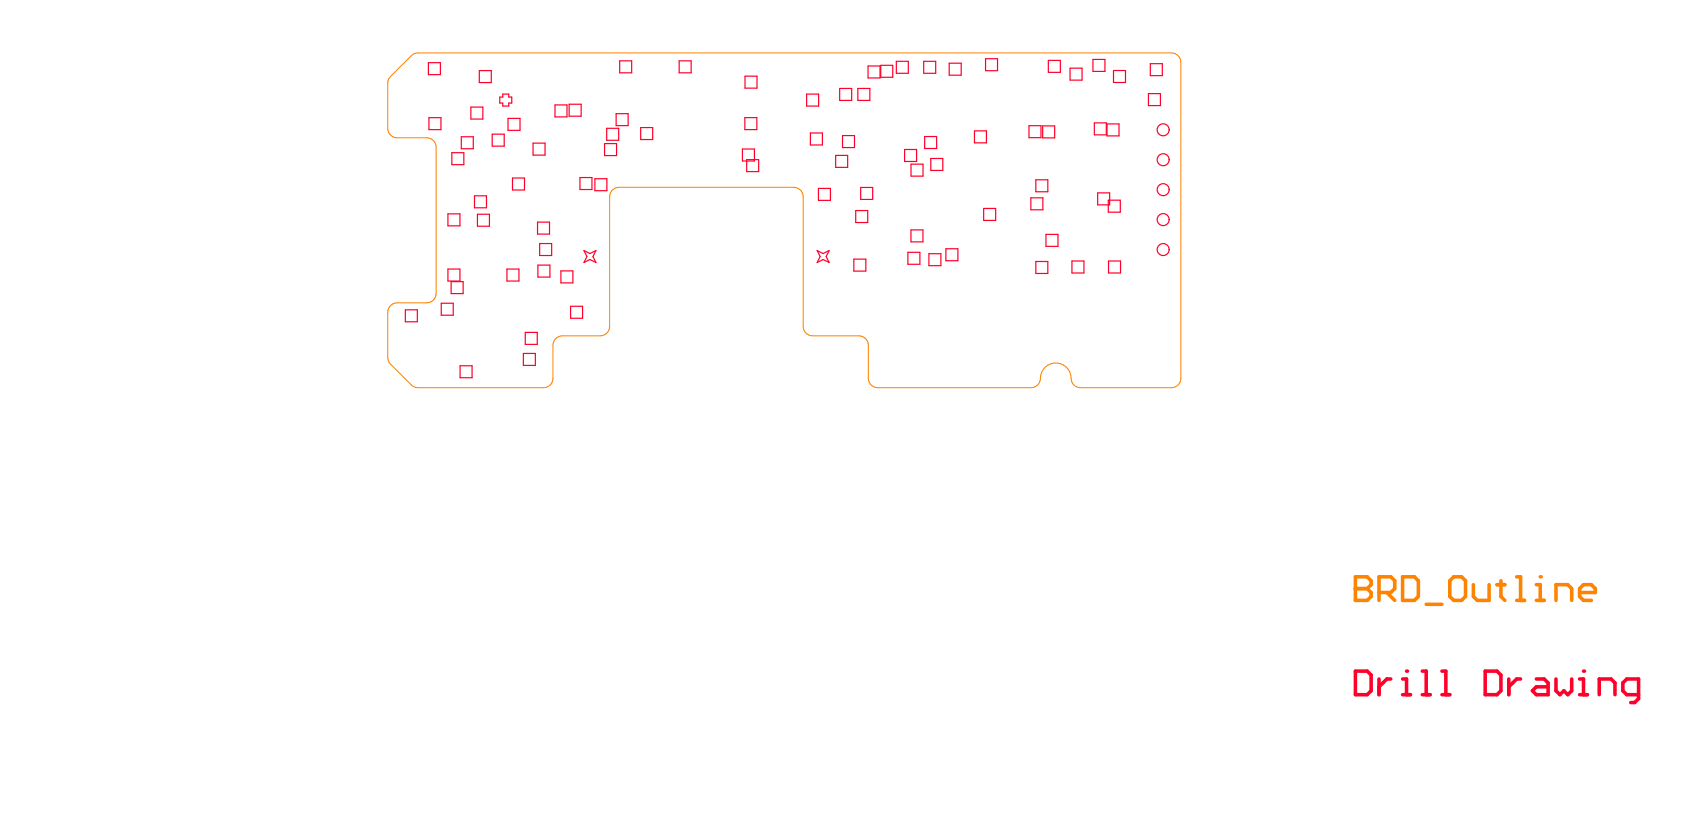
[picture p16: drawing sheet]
<svg xmlns="http://www.w3.org/2000/svg" width="237mm" height="117mm" viewBox="0 0 237 117" stroke-linecap="round" stroke-linejoin="round" font-family="sans-serif">
<path d="M55.1 10.8l2.9-2.9 .6-.4h.4h106.3a1.33 1.33 0 0 1 1.3 1.3v44.5a1.33 1.33 0 0 1-1.3 1.4h-12.9a1.33 1.33 0 0 1-1.3-1.4 2.19 2.19 0 0 0-2.3-2.1 2.19 2.19 0 0 0-2.1 2.4 1.33 1.33 0 0 1-1.3 1.1h-21.6a1.33 1.33 0 0 1-1.3-1.4v-4.6a1.33 1.33 0 0 0-1.3-1.3h-6.6a1.33 1.33 0 0 1-1.3-1.4v-18.3a1.33 1.33 0 0 0-1.3-1.3h-24.7a1.33 1.33 0 0 0-1.3 1.3v18.3a1.33 1.33 0 0 1-1.3 1.4h-5.4a1.33 1.33 0 0 0-1.3 1.3v4.6a1.33 1.33 0 0 1-1.3 1.4h-17.7l-.7-.2-3.2-3.1-.4-.6v-6.8a1.33 1.33 0 0 1 1.3-1.3h4.2a1.33 1.33 0 0 0 1.3-1.3v-20.6a1.33 1.33 0 0 0-1.3-1.4h-4.2a1.33 1.33 0 0 1-1.3-1.3v-6.4l.2-.6z" fill="none" stroke="#fd8300" stroke-width=".14"/>
<path d="M191.2 81.3v3.4h1.7l.5-.6v-.5l-.5-.6h-1.7" fill="none" stroke="#fd8300" stroke-width=".5"/>
<circle cx="191.2" cy="83" r=".25" fill="#fd8300"/>
<g fill="none" stroke="#fd8300" stroke-width=".5">
<path d="M191.2 81.3h1.7l.5 .6v.6l-.5 .5h-1.7M194.5 83.6h1.7l.6-.6v-1.1l-.6-.6h-1.7v3.4M195.6 83.6l1.2 1.1M197.9 81.3h1.6l.6 .6v2.2l-.6 .6h-1.6zM201.2 85.2h2.2M204.5 81.9l.6-.6h1.1l.5 .6v2.2l-.5 .6h-1.1l-.6-.6zM207.8 82.5v1.6l.6 .6h1.7v-2.2M211.2 82.5h1.1M211.7 81.9v2.2l.6 .6M214 81.3h.5v3.4M214 84.7h1.1M216.7 84.7h1.1"/>
<path d="M216.7 82.5h.6v2.2"/>
</g>
<circle cx="217.3" cy="81.3" r=".25" fill="#fd8300"/>
<path d="M219.5 84.7v-2.2h1.7l.5 .5v1.7M222.8 83.6h2.2v-.6l-.5-.5h-1.1l-.6 .5v1.1l.6 .6h1.1" fill="none" stroke="#fd8300" stroke-width=".5"/>
<g fill="none" stroke="#ff002a" stroke-width=".17">
<path d="M60.4 8.8h1.7v1.7h-1.7zM60.5 16.6h1.7v1.7h-1.7zM65.1 19.3h1.7v1.7h-1.7zM66.4 15.1h1.7v1.7h-1.7zM67.6 10h1.7v1.6h-1.7zM69.4 18.9h1.7v1.7h-1.7zM70.5 13.7h.4v-.4h.9v.4h.4v.8h-.4v.5h-.9v-.5h-.4zM71.7 16.7h1.7v1.7h-1.7zM78.3 14.8h1.7v1.7h-1.7zM80.3 14.7h1.7v1.7h-1.7zM85.6 18.1h1.7v1.7h-1.7zM86.9 16h1.7v1.7h-1.7z"/>
<path d="M87.4 8.6h1.7v1.7h-1.7zM90.4 18h1.7v1.7h-1.7zM95.8 8.6h1.7v1.7h-1.7zM105.1 16.6h1.7v1.7h-1.7zM105.1 10.7h1.7v1.7h-1.7zM113.8 13.3h1.7v1.7h-1.7zM114.3 18.8h1.7v1.6h-1.7zM118.5 12.5h1.6v1.7h-1.6zM118.9 19.1h1.6v1.7h-1.6zM121 12.5h1.7v1.7h-1.7zM122.5 9.3h1.6v1.7h-1.6zM124.2 9.2h1.7v1.7h-1.7z"/>
<path d="M126.4 8.6h1.7v1.7h-1.7zM130.3 8.6h1.7v1.7h-1.7zM130.4 19.3h1.7v1.6h-1.7zM133.9 8.9h1.7v1.7h-1.7zM137.5 18.5h1.7v1.6h-1.7zM139 8.3h1.7v1.7h-1.7zM145.2 17.7h1.7v1.7h-1.7zM147.1 17.8h1.7v1.6h-1.7zM147.9 8.5h1.7v1.7h-1.7zM151 9.6h1.6v1.7h-1.6zM154.2 8.4h1.7v1.7h-1.7zM154.4 17.3h1.7v1.7h-1.7z"/>
<path d="M156.2 17.5h1.7v1.7h-1.7zM157.1 9.9h1.7v1.7h-1.7zM162 13.2h1.7v1.7h-1.7zM162.3 9h1.7v1.7h-1.7zM63.2 37.9h1.7v1.7h-1.7zM63.2 30.2h1.7v1.6h-1.7zM63.6 39.7h1.7v1.7h-1.7zM63.7 21.5h1.7v1.7h-1.7zM66.9 27.6h1.7v1.7h-1.7zM67.4 30.2h1.6v1.7h-1.6zM71.5 37.9h1.7v1.7h-1.7zM72.3 25.1h1.7v1.7h-1.7z"/>
<path d="M75.2 20.2h1.7v1.7h-1.7zM75.8 31.3h1.7v1.7h-1.7zM75.9 37.4h1.7v1.7h-1.7zM76.1 34.3h1.7v1.7h-1.7zM79.1 38.2h1.7v1.7h-1.7zM81.8 25h1.7v1.7h-1.7zM82.4 35.3l.8 .5 .9-.5-.5 .9 .5 .8-.9-.4-.8 .4 .4-.8zM83.9 25.2h1.7v1.7h-1.7zM85.3 20.3h1.7v1.6h-1.7zM104.7 21h1.7v1.7h-1.7zM105.3 22.5h1.7v1.7h-1.7zM115.3 35.3l.8 .5 .9-.5-.5 .9 .5 .8-.9-.4-.8 .4 .4-.8z"/>
<path d="M115.5 26.6h1.6v1.7h-1.6zM117.9 21.9h1.7v1.7h-1.7zM120.5 36.5h1.6v1.7h-1.6zM120.7 29.7h1.7v1.7h-1.7zM121.4 26.4h1.7v1.7h-1.7zM127.6 21.1h1.7v1.7h-1.7zM128.1 35.6h1.7v1.7h-1.7zM128.5 32.4h1.7v1.7h-1.7zM128.5 23.2h1.7v1.6h-1.7zM131 35.8h1.7v1.7h-1.7zM131.3 22.3h1.7v1.7h-1.7zM133.4 35.1h1.7v1.7h-1.7z"/>
<path d="M138.8 29.4h1.7v1.7h-1.7zM145.4 27.9h1.7v1.7h-1.7zM146.1 25.4h1.7v1.6h-1.7zM146.1 36.9h1.7v1.7h-1.7zM147.6 33.1h1.6v1.6h-1.6zM151.2 36.8h1.7v1.7h-1.7zM154.8 27.2h1.7v1.7h-1.7zM156.3 28.2h1.7v1.7h-1.7zM156.4 36.8h1.7v1.7h-1.7zM57.2 43.7h1.7v1.7h-1.7zM62.2 42.8h1.7v1.7h-1.7zM64.9 51.6h1.7v1.7h-1.7z"/>
<path d="M73.8 49.8h1.7v1.7h-1.7zM74.1 46.9h1.7v1.7h-1.7zM80.5 43.2h1.7v1.7h-1.7z"/>
</g>
<path d="M191.2 94.6h1.7l.5 .6v2.2l-.5 .6h-1.7zM194.5 95.8v2.2M196.2 95.8h-.6l-1.1 1.1M197.9 98h1.1M197.9 95.8h.5v2.2" fill="none" stroke="#ff002a" stroke-width=".5"/>
<circle cx="198.4" cy="94.6" r=".25" fill="#ff002a"/>
<path d="M200.6 98h1.1M200.6 94.6h.6v3.4M203.4 98h1.1M203.4 94.6h.6v3.4M209.5 94.6h1.7l.5 .6v2.2l-.5 .6h-1.7zM212.8 95.8v2.2M214.5 95.8h-.5l-1.2 1.1M216.7 95.8h1.1l.6 .5v1.7h-1.7l-.5-.6 .5-.5h1.7M219.5 95.8v1.6l.6 .6 .5-.6 .6 .6 .5-.6v-1.6M222.8 98h1.1M222.8 95.8h.6v2.2" fill="none" stroke="#ff002a" stroke-width=".5"/>
<circle cx="223.4" cy="94.6" r=".25" fill="#ff002a"/>
<path d="M225.6 98v-2.2h1.7l.5 .5v1.7M231.2 98h-1.7l-.6-.6v-1.1l.6-.5h1.7v2.7l-.6 .6h-.6" fill="none" stroke="#ff002a" stroke-width=".5"/>
<g fill="none" stroke="#ff002a" stroke-width=".17">
<circle cx="164.1" cy="18.3" r=".85"/>
<circle cx="164.1" cy="26.7" r=".85"/>
<circle cx="164.1" cy="22.5" r=".85"/>
<circle cx="164.1" cy="31" r=".85"/>
<circle cx="164.1" cy="35.2" r=".85"/>
</g>
</svg>
